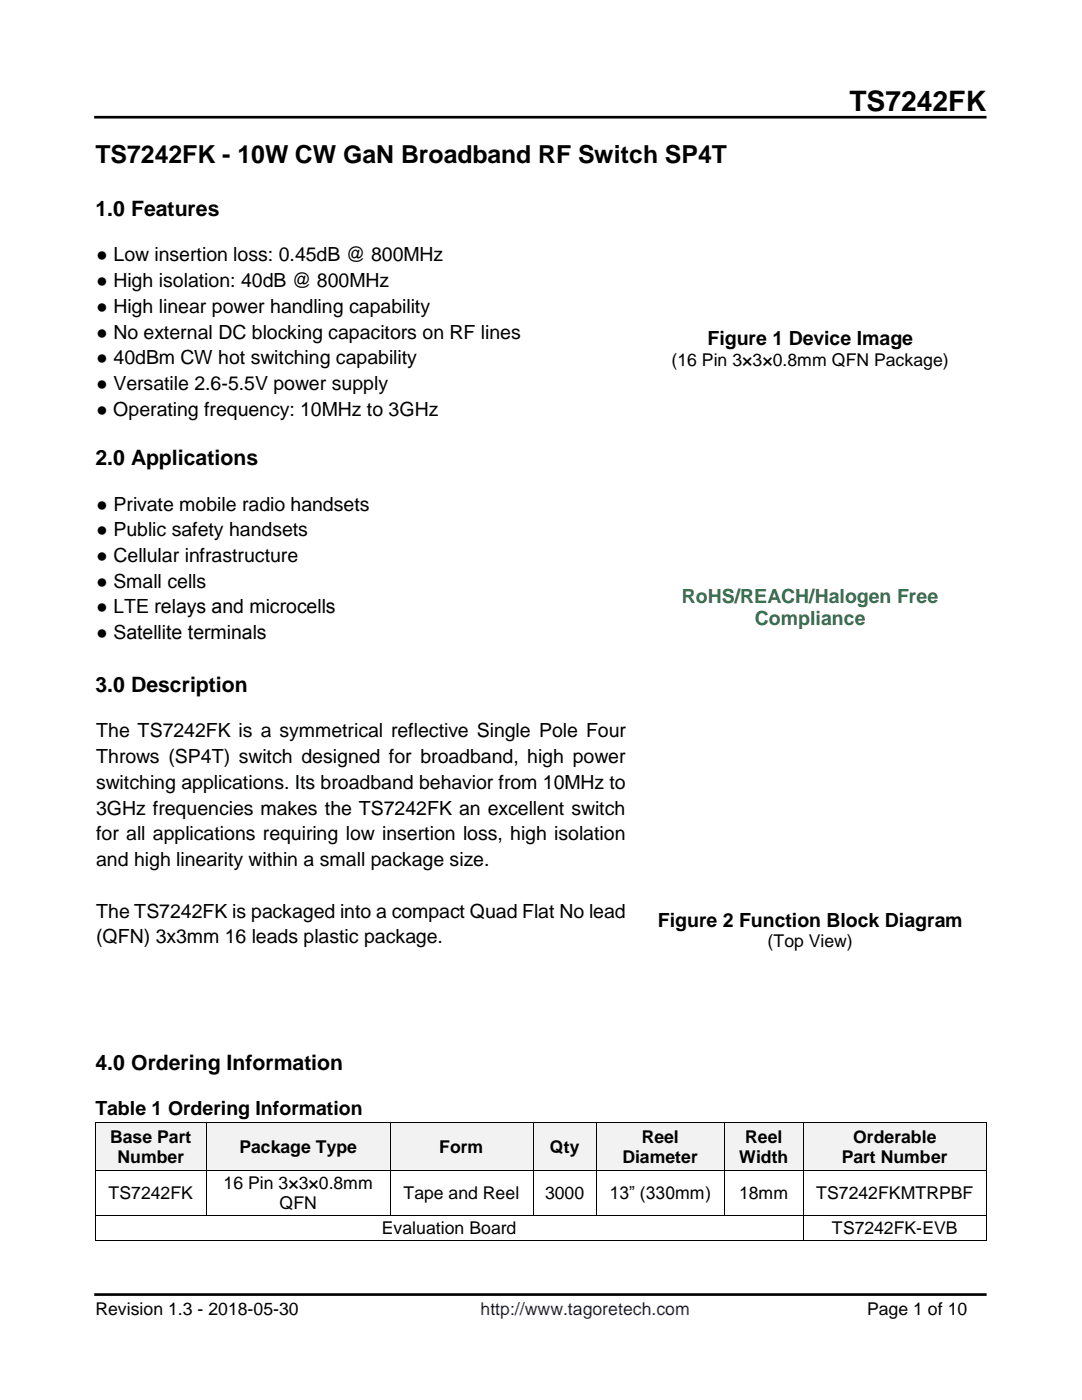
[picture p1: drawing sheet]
<svg xmlns="http://www.w3.org/2000/svg" width="216mm" height="279mm" viewBox="0 0 216 279" stroke-linecap="round" stroke-linejoin="round" font-family="sans-serif">
<defs><g id="words">
<text font-size="5.6" x="169.5" y="22.2">TS7242FK</text>
<text font-size="5" x="19" y="32.6">TS7242FK - 10W CW GaN Broadband RF Switch SP4T</text>
<g font-size="4.2">
<text x="19" y="43.2">1.0 Features</text>
<text x="19" y="92.9">2.0 Applications</text>
<text x="19" y="138.2">3.0 Description</text>
<text x="19" y="213.5">4.0 Ordering Information</text>
</g>
<g font-size="3.9">
<text x="19.2" y="52.2">● Low insertion loss: 0.45dB @ 800MHz</text>
<text x="19.2" y="57.3">● High isolation: 40dB @ 800MHz</text>
<text x="19.2" y="62.4">● High linear power handling capability</text>
<text x="19.2" y="67.6">● No external DC blocking capacitors on RF lines</text>
<text x="141.2" y="68.9">Figure 1 Device Image</text>
<text x="19.2" y="72.7">● 40dBm CW hot switching capability</text>
<text x="19.2" y="77.8">● Versatile 2.6-5.5V power supply</text>
<text x="19.2" y="83">● Operating frequency: 10MHz to 3GHz</text>
<text x="19.2" y="101.9">● Private mobile radio handsets</text>
<text x="19.2" y="107">● Public safety handsets</text>
<text x="19.2" y="112.2">● Cellular infrastructure</text>
<text x="19.2" y="117.3">● Small cells</text>
<text x="19.2" y="122.4">● LTE relays and microcells</text>
<text x="19.2" y="127.6">● Satellite terminals</text>
<text x="19.2" y="147.2">The TS7242FK is a symmetrical reflective Single Pole Four</text>
<text x="19.2" y="152.3">Throws (SP4T) switch designed for broadband, high power</text>
<text x="19.2" y="157.5">switching applications. Its broadband behavior from 10MHz to</text>
<text x="19.2" y="162.6">3GHz frequencies makes the TS7242FK an excellent switch</text>
<text x="19.2" y="167.7">for all applications requiring low insertion loss, high isolation</text>
<text x="19.2" y="172.8">and high linearity within a small package size.</text>
<text x="19.2" y="183.1">The TS7242FK is packaged into a compact Quad Flat No lead</text>
<text x="131.3" y="184.9">Figure 2 Function Block Diagram</text>
<text x="19.2" y="188.2">(QFN) 3x3mm 16 leads plastic package.</text>
<text x="19" y="222.5">Table 1 Ordering Information</text>
</g>
<g font-size="3.9" fill="#35734e">
<text x="136.1" y="120.2">RoHS/REACH/Halogen Free</text>
<text x="150.6" y="124.7">Compliance</text>
</g>
<g font-size="3.5">
<text x="134" y="73">(16 Pin 3×3×0.8mm QFN Package)</text>
<text x="153.1" y="189.1">(Top View)</text>
<text x="22" y="228">Base Part</text>
<text x="23.5" y="232.1">Number</text>
<text x="47.8" y="230">Package Type</text>
<text x="87.6" y="230">Form</text>
<text x="109.7" y="230">Qty</text>
<text x="124.2" y="232.1">Diameter</text>
<text x="128" y="228">Reel</text>
<text x="147.5" y="232.1">Width</text>
<text x="148.7" y="228">Reel</text>
<text x="168" y="232.1">Part Number</text>
<text x="170.2" y="228">Orderable</text>
<text x="21.7" y="239.3">TS7242FK</text>
<text x="44.6" y="237.3">16 Pin 3×3×0.8mm</text>
<text x="80.5" y="239.3">Tape and Reel</text>
<text x="108.8" y="239.3">3000</text>
<text x="121.6" y="239.3">13” (330mm)</text>
<text x="147.5" y="239.3">18mm</text>
<text x="162.9" y="239.3">TS7242FKMTRPBF</text>
<text x="55.8" y="241.3">QFN</text>
<text x="76.2" y="246.3">Evaluation Board</text>
<text x="166" y="246.3">TS7242FK-EVB</text>
<text x="19" y="262.3">Revision 1.3 - 2018-05-30</text>
<text x="173" y="262.3">Page 1 of 10</text>
</g>
<text font-size="3.5" fill="#009" x="95.9" y="262.3">http://www.tagoretech.com</text>
</g></defs>
<path d="M18.8 23.4h178M18.8 258.4h178.1" fill="none" stroke="#000" stroke-width=".53"/>
<g fill="#f2f2f2">
<path d="M19 224.1h22.2v9.4h-22.2z" fill-rule="evenodd"/>
<path d="M21 224.4h18.3v4.4h-18.3z" fill-rule="evenodd"/>
<path d="M21 228.8h18.3v4.4h-18.3z" fill-rule="evenodd"/>
<path d="M41.4 224.1h36.3v9.4h-36.3z" fill-rule="evenodd"/>
<path d="M41.4 226.4h36.3v4.8h-36.3z" fill-rule="evenodd"/>
<path d="M77.9 224.1h28.4v9.4h-28.4z" fill-rule="evenodd"/>
<path d="M79.8 226.4h24.6v4.8h-24.6z" fill-rule="evenodd"/>
<path d="M106.5 224.1h12.5v9.4h-12.5z" fill-rule="evenodd"/>
<path d="M108.4 226.4h8.7v4.8h-8.7z" fill-rule="evenodd"/>
<path d="M119.2 224.1h25.2v9.4h-25.2z" fill-rule="evenodd"/>
<path d="M121.1 224.4h21.4v4.4h-21.4z" fill-rule="evenodd"/>
<path d="M121.1 228.8h21.4v4.4h-21.4z" fill-rule="evenodd"/>
<path d="M144.6 224.1h15.7v9.4h-15.7z" fill-rule="evenodd"/>
<path d="M146.5 224.4h11.9v4.4h-11.9z" fill-rule="evenodd"/>
<path d="M146.5 228.8h11.9v4.4h-11.9z" fill-rule="evenodd"/>
<path d="M160.5 224.1h36.2v9.4h-36.2z" fill-rule="evenodd"/>
<path d="M162.4 224.4h32.4v4.4h-32.4z" fill-rule="evenodd"/>
<path d="M162.4 228.8h32.4v4.4h-32.4z" fill-rule="evenodd"/>
</g>
<g fill="#000">
<path d="M18.9 223.9h.1v.2h-.1z" fill-rule="evenodd"/>
<path d="M18.9 223.9h.1v.2h-.1z" fill-rule="evenodd"/>
<path d="M18.9 233.5h.1v.1h-.1z" fill-rule="evenodd"/>
<path d="M41.2 223.9h.2v.2h-.2z" fill-rule="evenodd"/>
<path d="M41.2 233.5h.2v.1h-.2z" fill-rule="evenodd"/>
<path d="M77.7 223.9h.2v.2h-.2z" fill-rule="evenodd"/>
<path d="M77.7 233.5h.2v.1h-.2z" fill-rule="evenodd"/>
<path d="M106.3 223.9h.2v.2h-.2z" fill-rule="evenodd"/>
<path d="M106.3 233.5h.2v.1h-.2z" fill-rule="evenodd"/>
<path d="M119 223.9h.2v.2h-.2z" fill-rule="evenodd"/>
<path d="M119 233.5h.2v.1h-.2z" fill-rule="evenodd"/>
<path d="M144.4 223.9h.2v.2h-.2z" fill-rule="evenodd"/>
<path d="M144.4 233.5h.2v.1h-.2z" fill-rule="evenodd"/>
<path d="M160.3 223.9h.2v.2h-.2z" fill-rule="evenodd"/>
<path d="M160.3 233.5h.2v.1h-.2z" fill-rule="evenodd"/>
<path d="M196.7 223.9h.2v.2h-.2z" fill-rule="evenodd"/>
<path d="M196.7 223.9h.2v.2h-.2z" fill-rule="evenodd"/>
<path d="M196.7 233.5h.2v.1h-.2z" fill-rule="evenodd"/>
<path d="M18.9 242.5h.1v.2h-.1z" fill-rule="evenodd"/>
<path d="M18.9 247.4h.1v.2h-.1z" fill-rule="evenodd"/>
<path d="M18.9 247.4h.1v.2h-.1z" fill-rule="evenodd"/>
<path d="M41.2 242.5h.2v.2h-.2z" fill-rule="evenodd"/>
<path d="M77.7 242.5h.2v.2h-.2z" fill-rule="evenodd"/>
<path d="M106.3 242.5h.2v.2h-.2z" fill-rule="evenodd"/>
<path d="M119 242.5h.2v.2h-.2z" fill-rule="evenodd"/>
<path d="M144.4 242.5h.2v.2h-.2z" fill-rule="evenodd"/>
<path d="M160.3 242.5h.2v.2h-.2z" fill-rule="evenodd"/>
<path d="M160.3 247.4h.2v.2h-.2z" fill-rule="evenodd"/>
<path d="M196.7 242.5h.2v.2h-.2z" fill-rule="evenodd"/>
<path d="M196.7 247.4h.2v.2h-.2z" fill-rule="evenodd"/>
<path d="M196.7 247.4h.2v.2h-.2z" fill-rule="evenodd"/>
</g>
<g fill="none" stroke="#000" stroke-width=".2">
<path d="M19 224.1v9.4M19 233.6v8.9M19 224h22.2M19 233.6h22.2M41.3 224.1v9.4M41.3 233.6v8.9M41.4 224h36.3M41.4 233.6h36.3M77.8 224.1v9.4M77.8 233.6v8.9M77.9 224h28.4M77.9 233.6h28.4"/>
<path d="M106.4 224.1v9.4M106.4 233.6v8.9M106.5 224h12.5M106.5 233.6h12.5M119.1 224.1v9.4M119.1 233.6v8.9M119.2 224h25.2M119.2 233.6h25.2M144.5 224.1v9.4M144.5 233.6v8.9M144.6 224h15.7M144.6 233.6h15.7"/>
<path d="M160.4 224.1v9.4M160.4 233.6v8.9M160.5 224h36.2M160.5 233.6h36.2M196.8 224.1v9.4M196.8 233.6v8.9M19 242.7v4.7M19 242.6h22.2M19 247.5h141.3M41.4 242.6h36.3M77.9 242.6h28.4M106.5 242.6h12.5"/>
<path d="M119.2 242.6h25.2M144.6 242.6h15.7M160.4 242.7v4.7M160.5 242.6h36.2M160.5 247.5h36.2M196.8 242.7v4.7"/>
</g>
<use href="#words"/>
</svg>
